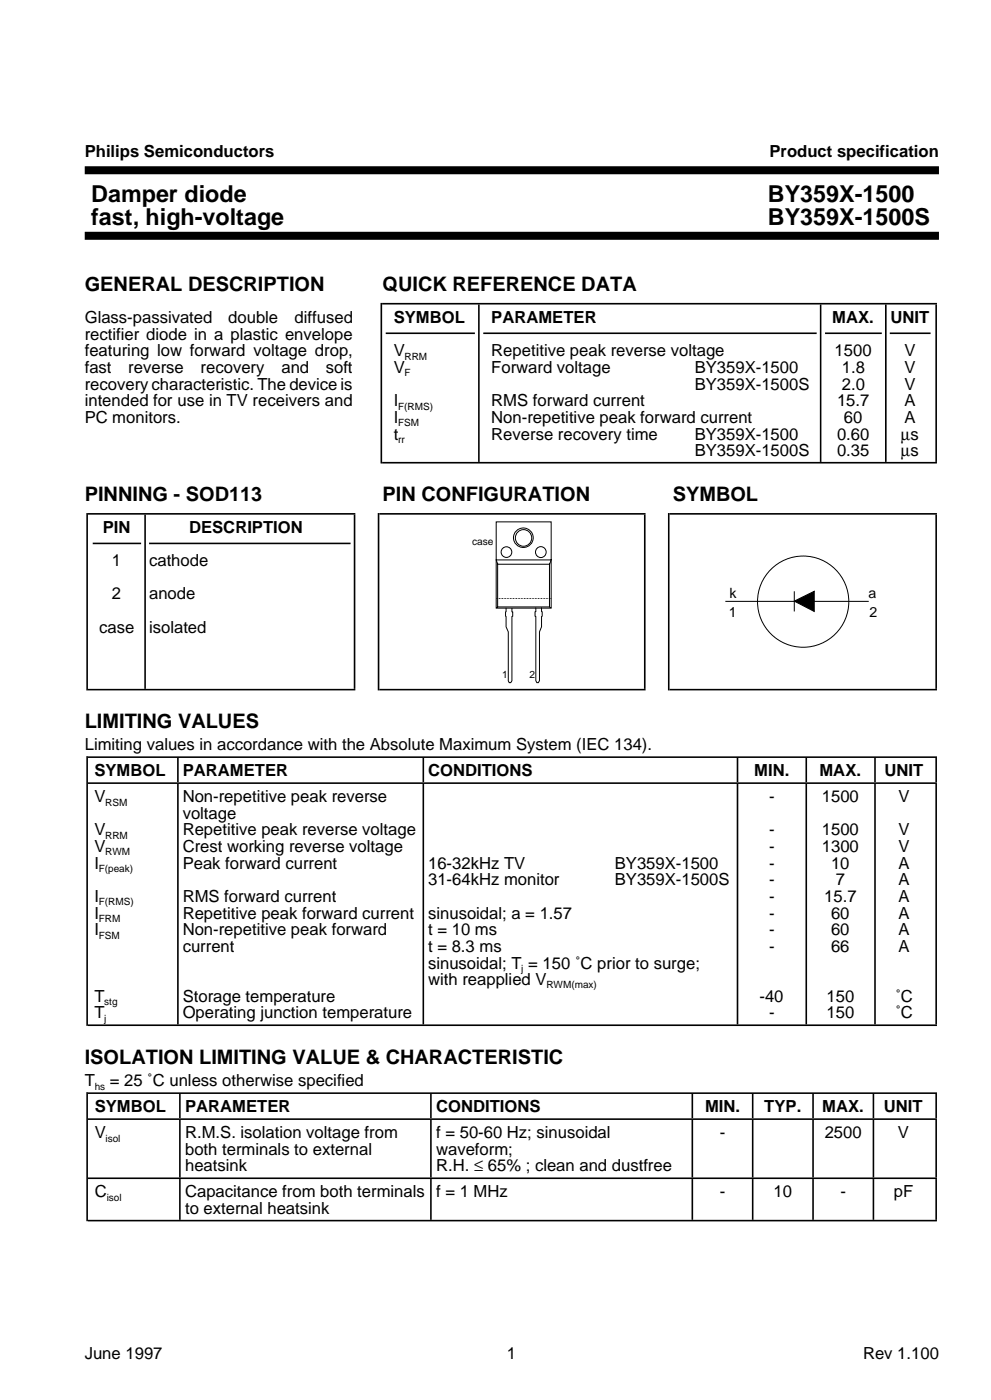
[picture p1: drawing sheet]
<svg xmlns="http://www.w3.org/2000/svg" width="210mm" height="297mm" viewBox="0 0 210 297" stroke-linecap="round" stroke-linejoin="round" font-family="sans-serif">
<defs><g id="words">
<g font-size="4.9">
<text x="19.3" y="42.8">Damper diode</text>
<text x="19.3" y="47.7">fast, high-voltage</text>
<text x="162.6" y="42.8">BY359X-1500</text>
<text x="162.6" y="47.7">BY359X-1500S</text>
</g>
<g font-size="4.2">
<text x="17.9" y="61.7">GENERAL DESCRIPTION</text>
<text x="81" y="61.7">QUICK REFERENCE DATA</text>
<text x="17.9" y="106.2">PINNING - SOD113</text>
<text x="81" y="106.2">PIN CONFIGURATION</text>
<text x="142.5" y="106.2">SYMBOL</text>
<text x="17.9" y="154.2">LIMITING VALUES</text>
<text x="17.9" y="225.4">ISOLATION LIMITING VALUE &amp; CHARACTERISTIC</text>
</g>
<g font-size="3.5">
<text x="17.9" y="33.3">Philips Semiconductors</text>
<text x="163" y="33.3">Product specification</text>
<text x="17.9" y="68.4">Glass-passivated</text>
<text x="17.9" y="72">rectifier diode in a plastic envelope</text>
<text x="48.3" y="68.4">double</text>
<text x="62.4" y="68.4">diffused</text>
<text x="83.4" y="68.4">SYMBOL</text>
<text x="104.1" y="68.4">PARAMETER</text>
<text x="176.3" y="68.4">MAX.</text>
<text x="188.6" y="68.4">UNIT</text>
<text x="17.9" y="75.5">featuring low forward voltage drop,</text>
<text x="83.4" y="75.5">V</text>
<text x="104.1" y="75.5">Repetitive peak reverse voltage</text>
<text x="176.8" y="75.5">1500</text>
<text x="191.6" y="75.5">V</text>
<text x="17.9" y="79">fast</text>
<text x="17.9" y="82.6">recovery characteristic. The device is</text>
<text x="27.2" y="79">reverse</text>
<text x="42.5" y="79">recovery</text>
<text x="59.6" y="79">and</text>
<text x="69" y="79">soft</text>
<text x="83.4" y="79">V</text>
<text x="104.1" y="79">Forward voltage</text>
<text x="147.2" y="82.6">BY359X-1500S</text>
<text x="147.2" y="79">BY359X-1500</text>
<text x="178.3" y="79">1.8</text>
<text x="178.3" y="82.6">2.0</text>
<text x="191.6" y="79">V</text>
<text x="191.6" y="82.6">V</text>
<text x="17.9" y="86">intended for use in TV receivers and</text>
<text x="17.9" y="89.6">PC monitors.</text>
<text x="83.4" y="86">I</text>
<text x="83.4" y="89.6">I</text>
<text x="104.1" y="86">RMS forward current</text>
<text x="104.1" y="89.6">Non-repetitive peak forward current</text>
<text x="177.3" y="86">15.7</text>
<text x="178.7" y="89.6">60</text>
<text x="191.6" y="86">A</text>
<text x="191.6" y="89.6">A</text>
<text x="83.4" y="93.1">t</text>
<text x="104.1" y="93.1">Reverse recovery time</text>
<text x="147.2" y="93.1">BY359X-1500</text>
<text x="177.3" y="93.1">0.60</text>
<text x="190.8" y="93.1">µs</text>
<text x="147.2" y="96.6">BY359X-1500S</text>
<text x="177.3" y="96.6">0.35</text>
<text x="190.8" y="96.6">µs</text>
<text x="21.8" y="113">PIN</text>
<text x="40" y="113">DESCRIPTION</text>
<text x="23.7" y="120">1</text>
<text x="31.6" y="120">cathode</text>
<text x="23.7" y="127">2</text>
<text x="31.6" y="127">anode</text>
<text x="21" y="134.1">case</text>
<text x="31.6" y="134.1">isolated</text>
<text x="17.9" y="159">Limiting values in accordance with the Absolute Maximum System (IEC 134).</text>
<text x="20" y="164.5">SYMBOL</text>
<text x="38.7" y="164.5">PARAMETER</text>
<text x="90.7" y="164.5">CONDITIONS</text>
<text x="159.8" y="164.5">MIN.</text>
<text x="173.6" y="164.5">MAX.</text>
<text x="187.4" y="164.5">UNIT</text>
<text x="20" y="170">V</text>
<text x="38.7" y="170">Non-repetitive peak reverse</text>
<text x="38.7" y="173.5">voltage</text>
<text x="162.9" y="170">-</text>
<text x="174.1" y="170">1500</text>
<text x="190.3" y="170">V</text>
<text x="20" y="177.1">V</text>
<text x="38.7" y="177.1">Repetitive peak reverse voltage</text>
<text x="162.9" y="177.1">-</text>
<text x="174.1" y="177.1">1500</text>
<text x="190.3" y="177.1">V</text>
<text x="20" y="180.6">V</text>
<text x="20" y="184.1">I</text>
<text x="38.7" y="180.6">Crest working reverse voltage</text>
<text x="38.7" y="184.1">Peak forward current</text>
<text x="90.7" y="184.1">16-32kHz TV</text>
<text x="130.2" y="184.1">BY359X-1500</text>
<text x="162.9" y="184.1">-</text>
<text x="162.9" y="180.6">-</text>
<text x="174.1" y="180.6">1300</text>
<text x="176" y="184.1">10</text>
<text x="190.3" y="180.6">V</text>
<text x="190.3" y="184.1">A</text>
<text x="20" y="191.2">I</text>
<text x="38.7" y="191.2">RMS forward current</text>
<text x="90.7" y="187.6">31-64kHz monitor</text>
<text x="130.2" y="187.6">BY359X-1500S</text>
<text x="162.9" y="187.6">-</text>
<text x="162.9" y="191.2">-</text>
<text x="174.6" y="191.2">15.7</text>
<text x="177" y="187.6">7</text>
<text x="190.3" y="187.6">A</text>
<text x="190.3" y="191.2">A</text>
<text x="20" y="194.7">I</text>
<text x="38.7" y="194.7">Repetitive peak forward current</text>
<text x="90.7" y="194.7">sinusoidal; a = 1.57</text>
<text x="162.9" y="194.7">-</text>
<text x="176" y="194.7">60</text>
<text x="190.3" y="194.7">A</text>
<text x="20" y="198.2">I</text>
<text x="38.7" y="198.2">Non-repetitive peak forward</text>
<text x="38.7" y="201.8">current</text>
<text x="90.7" y="201.8">t = 8.3 ms</text>
<text x="90.7" y="198.2">t = 10 ms</text>
<text x="162.9" y="201.8">-</text>
<text x="162.9" y="198.2">-</text>
<text x="176" y="201.8">66</text>
<text x="176" y="198.2">60</text>
<text x="190.3" y="201.8">A</text>
<text x="190.3" y="198.2">A</text>
<text x="90.7" y="208.8">with reapplied V</text>
<text x="90.7" y="205.2">sinusoidal; T = 150 ˚C prior to surge;</text>
<text x="20" y="212.4">T</text>
<text x="20" y="215.8">T</text>
<text x="38.7" y="212.4">Storage temperature</text>
<text x="38.7" y="215.8">Operating junction temperature</text>
<text x="160.9" y="212.4">-40</text>
<text x="162.9" y="215.8">-</text>
<text x="175.1" y="212.4">150</text>
<text x="175.1" y="215.8">150</text>
<text x="189.7" y="212.4">˚C</text>
<text x="189.7" y="215.8">˚C</text>
<text x="17.9" y="230.1">T</text>
<text x="23.2" y="230.1">= 25 ˚C unless otherwise specified</text>
<text x="20.1" y="235.6">SYMBOL</text>
<text x="39.2" y="235.6">PARAMETER</text>
<text x="92.4" y="235.6">CONDITIONS</text>
<text x="149.4" y="235.6">MIN.</text>
<text x="161.9" y="235.6">TYP.</text>
<text x="174.2" y="235.6">MAX.</text>
<text x="187.2" y="235.6">UNIT</text>
<text x="20.1" y="241.1">V</text>
<text x="39.2" y="241.1">R.M.S. isolation voltage from</text>
<text x="39.2" y="244.7">both terminals to external</text>
<text x="92.4" y="241.1">f = 50-60 Hz; sinusoidal</text>
<text x="92.4" y="244.7">waveform;</text>
<text x="152.5" y="241.1">-</text>
<text x="174.7" y="241.1">2500</text>
<text x="190.2" y="241.1">V</text>
<text x="39.2" y="248.3">heatsink</text>
<text x="92.4" y="248.3">R.H. ≤ 65% ; clean and dustfree</text>
<text x="20.1" y="253.8">C</text>
<text x="39.2" y="253.8">Capacitance from both terminals f = 1 MHz</text>
<text x="39.2" y="257.2">to external heatsink</text>
<text x="152.5" y="253.8">-</text>
<text x="163.8" y="253.8">10</text>
<text x="178.1" y="253.8">-</text>
<text x="189.3" y="253.8">pF</text>
<text x="17.9" y="288.1">June 1997</text>
<text x="107.4" y="288.1">1</text>
<text x="182.8" y="288.1">Rev 1.100</text>
</g>
<g font-size="3">
<text x="154.4" y="130.8">1</text>
<text x="154.5" y="126.7">k</text>
<text x="184" y="126.7">a</text>
<text x="184.2" y="130.8">2</text>
</g>
<g font-size="2.1">
<text x="85.7" y="76.2">RRM</text>
<text x="85.7" y="79.7">F</text>
<text x="84.3" y="86.8">F(RMS)</text>
<text x="84.3" y="90.3">FSM</text>
<text x="84.3" y="93.8">rr</text>
<text x="100" y="115.6">case</text>
<text x="106.4" y="143.7">1</text>
<text x="112.2" y="143.7">2</text>
<text x="22.3" y="170.7">RSM</text>
<text x="22.3" y="177.7">RRM</text>
<text x="20.9" y="184.8">F(peak)</text>
<text x="22.3" y="181.3">RWM</text>
<text x="20.9" y="191.9">F(RMS)</text>
<text x="20.9" y="195.4">FRM</text>
<text x="20.9" y="198.9">FSM</text>
<text x="110.4" y="206">j</text>
<text x="115.7" y="209.5">RWM(max)</text>
<text x="22.1" y="213">stg</text>
<text x="22.1" y="216.6">j</text>
<text x="20.1" y="230.9">hs</text>
<text x="22.4" y="241.9">isol</text>
<text x="22.6" y="254.4">isol</text>
</g>
</g></defs>
<g fill="none" stroke="#000" stroke-width=".21">
<path d="M105.1 118.7h11.6v10.2h-11.6zM105.4 119.6h11v9h-11zM105.4 119.5l-.3-.8v-8.1h11.6v8.1l-.3 .8M105.1 126.8h11.7M105.4 128.7l-.3 .1M107.2 128.8l-.1 .9 .1 3.1 .5 1.1v10.4l.2 .4h.3l.2-.4v-13.6l.2-.1-.2-1.8M113.5 128.8v.8l-.2 .1v.9l.2 .1v13.6l.2 .4h.3l.3-.4v-10.4l.4-1.1v-2.1l.1-.1-.1-1.8M116.4 128.7l.4 .1M153.6 127.4h30.4M168.2 125.3v4.3"/>
<circle cx="107.3" cy="117" r="1.13"/>
<circle cx="110.9" cy="114" r="2.08"/>
<circle cx="110.9" cy="114" r="1.75"/>
<circle cx="114.5" cy="117" r="1.14"/>
<circle cx="170.1" cy="127.5" r="9.7"/>
</g>
<path d="M168.2 127.4l4.3-2.1v4.3z" fill-rule="evenodd" fill="#000" stroke="#000" stroke-width=".21"/>
<g fill="none" stroke="#000" stroke-width=".34">
<path d="M80.9 64.4h117.6M81.7 70.6h18.9M102.4 70.6h70.6M174.8 70.6h12M188.5 70.6h8.6M80.9 98.1h117.6M18.6 108.9h56.7M19.6 115.2h10.3M31.6 115.2h42.7M80.3 108.9h56.4M141.8 108.9h56.7M18.6 146.1h56.7"/>
<path d="M80.3 146.1h56.4M141.8 146.1h56.7M18.6 166h179.9M18.6 160.5h179.9M18.6 217.3h179.9M18.6 237.2h179.9M18.6 231.7h179.9M18.6 258.7h179.9M18.6 249.7h179.9"/>
</g>
<path d="M37.9 254.2h.4M91.1 254.2h.3M146.5 254.2h.3M159.3 254.2h.3M172 254.2h.4M184.8 254.2h.4M198.1 254.2h.4" fill="none" stroke="#000" stroke-width="8.6" stroke-linecap="butt"/>
<path d="M37.9 243.4h.4M91.1 243.4h.3M146.5 243.4h.3M159.3 243.4h.3M172 243.4h.4M184.8 243.4h.4M198.1 243.4h.4" fill="none" stroke="#000" stroke-width="12.2" stroke-linecap="butt"/>
<g fill="none" stroke="#000" stroke-width="5.2" stroke-linecap="butt">
<path d="M37.5 163.2h.3M89.5 163.2h.3M156 163.2h.4M170.6 163.2h.3M185.2 163.2h.3M198.1 163.2h.4M37.9 234.4h.4M91.1 234.4h.3M146.5 234.4h.3M159.3 234.4h.3M172 234.4h.4M184.8 234.4h.4"/>
<path d="M198.1 234.4h.4"/>
</g>
<path d="M18.3 245.1h.3" fill="none" stroke="#000" stroke-width="27.3" stroke-linecap="butt"/>
<path d="M37.5 191.6h.3M89.5 191.6h.3M156 191.6h.4M170.6 191.6h.3M185.2 191.6h.3M198.1 191.6h.4" fill="none" stroke="#000" stroke-width="51" stroke-linecap="butt"/>
<path d="M18.3 188.8h.3" fill="none" stroke="#000" stroke-width="57.1" stroke-linecap="butt"/>
<path d="M30.6 127.5h.3M74.9 127.5h.4M136.4 127.5h.3M198.1 127.5h.4" fill="none" stroke="#000" stroke-width="36.9" stroke-linecap="butt"/>
<path d="M18.3 127.5h.3M80 127.5h.3M141.5 127.5h.3" fill="none" stroke="#000" stroke-width="37.6" stroke-linecap="butt"/>
<path d="M101.3 81.2h.3M173.7 81.2h.3M187.5 81.2h.3M198.1 81.2h.4" fill="none" stroke="#000" stroke-width="33.4" stroke-linecap="butt"/>
<path d="M80.6 81.2h.3" fill="none" stroke="#000" stroke-width="34" stroke-linecap="butt"/>
<path d="M17.9 36.1h181M17.9 50h181" fill="none" stroke="#000" stroke-width="1.7" stroke-linecap="butt"/>
<use href="#words"/>
</svg>
